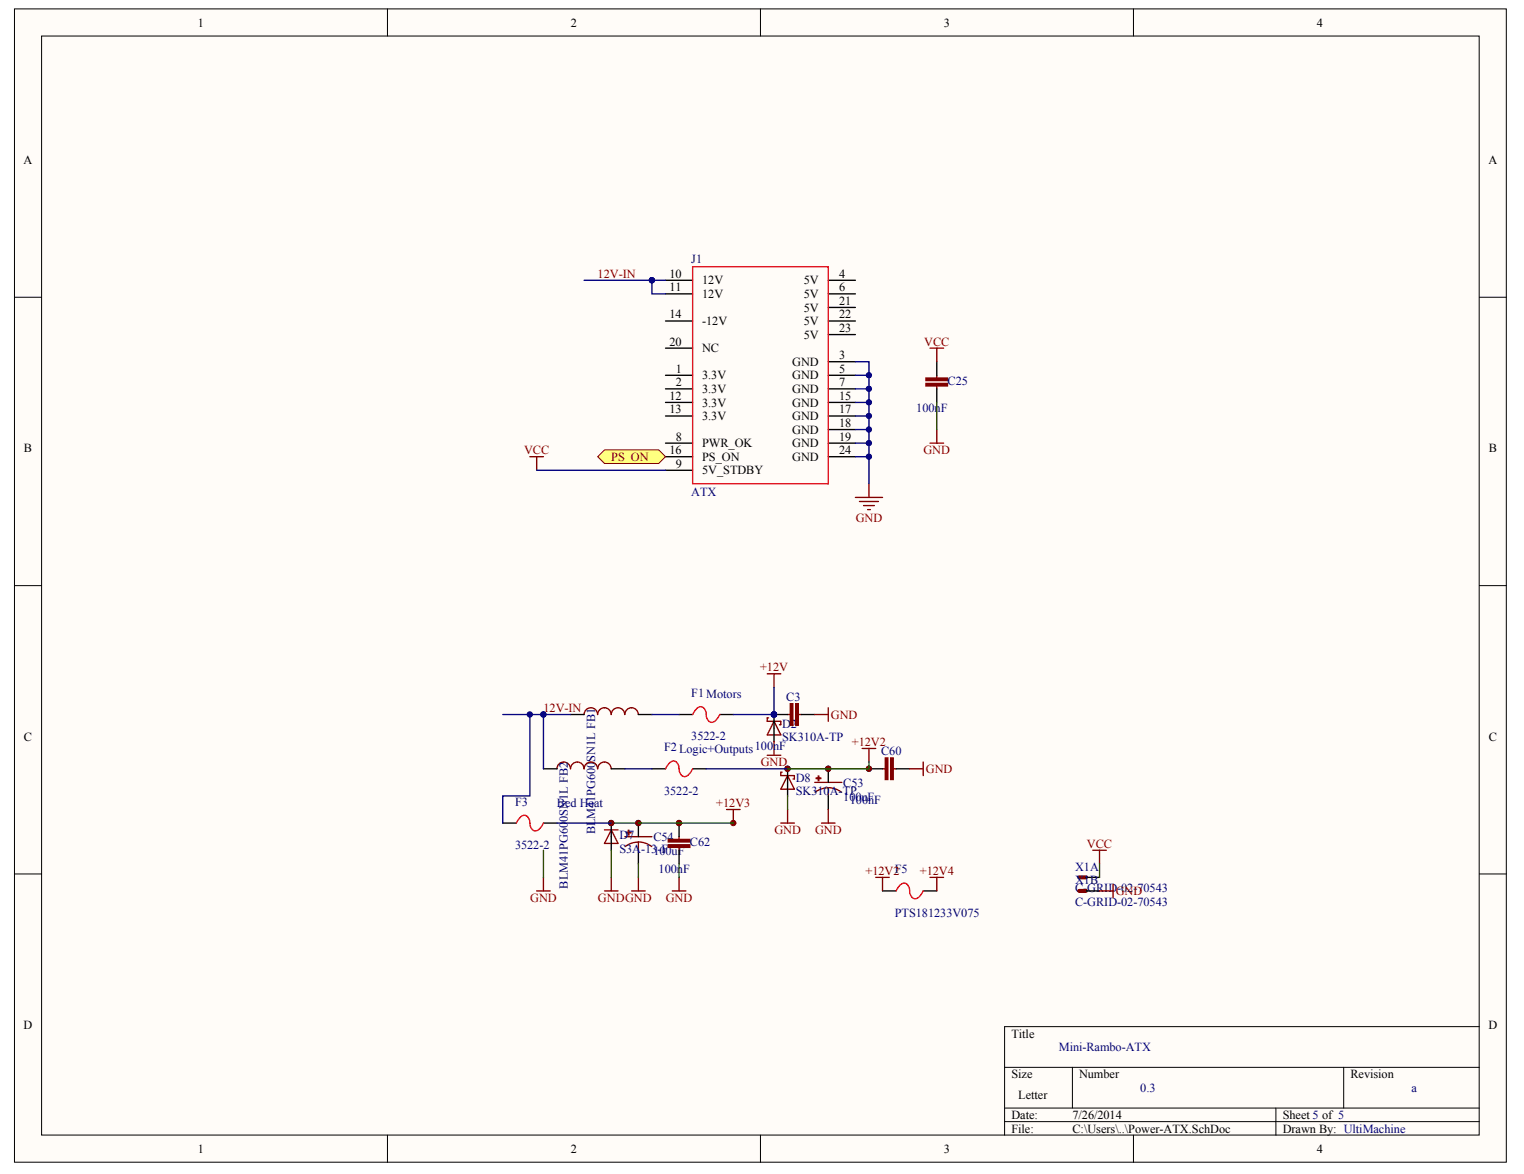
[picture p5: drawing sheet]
<svg xmlns="http://www.w3.org/2000/svg" width="269mm" height="207mm" viewBox="0 0 269 207" stroke-linecap="round" stroke-linejoin="round" font-family="sans-serif">
<defs><g id="words">
<g font-size="2.2">
<text x="34.9" y="4.7">1</text>
<text x="100.7" y="4.7">2</text>
<text x="166.5" y="4.7">3</text>
<text x="232.3" y="4.7">4</text>
<text x="4.2" y="28.9">A</text>
<text x="262.6" y="28.9">A</text>
<text x="118.1" y="49">10</text>
<text x="118.1" y="51.4">11</text>
<text x="123.9" y="50.2">12V</text>
<text x="123.9" y="52.6">12V</text>
<text x="141.8" y="50.2">5V</text>
<text x="141.8" y="52.6">5V</text>
<text x="148" y="49">4</text>
<text x="148" y="51.4">6</text>
<text x="148" y="53.8">21</text>
<text x="118.1" y="56.1">14</text>
<text x="123.9" y="57.3">-12V</text>
<text x="141.8" y="55">5V</text>
<text x="141.8" y="57.3">5V</text>
<text x="141.8" y="59.7">5V</text>
<text x="148" y="56.1">22</text>
<text x="148" y="58.5">23</text>
<text x="118.1" y="61">20</text>
<text x="119.2" y="65.7">1</text>
<text x="123.9" y="62.1">NC</text>
<text x="139.7" y="64.5">GND</text>
<text x="148" y="63.3">3</text>
<text x="148" y="65.7">5</text>
<text x="118.1" y="70.5">12</text>
<text x="119.2" y="68.1">2</text>
<text x="123.9" y="66.9">3.3V</text>
<text x="123.9" y="69.3">3.3V</text>
<text x="123.9" y="71.7">3.3V</text>
<text x="139.7" y="66.9">GND</text>
<text x="139.7" y="69.3">GND</text>
<text x="139.7" y="71.7">GND</text>
<text x="148" y="68.1">7</text>
<text x="148" y="70.5">15</text>
<text x="118.1" y="72.9">13</text>
<text x="119.2" y="77.7">8</text>
<text x="123.9" y="74.1">3.3V</text>
<text x="139.7" y="74.1">GND</text>
<text x="139.7" y="76.5">GND</text>
<text x="148" y="72.9">17</text>
<text x="148" y="75.3">18</text>
<text x="148" y="77.7">19</text>
<text x="4.2" y="79.8">B</text>
<text x="118.1" y="80.1">16</text>
<text x="119.2" y="82.5">9</text>
<text x="123.9" y="78.9">PWR_OK</text>
<text x="123.9" y="83.7">5V_STDBY</text>
<text x="123.9" y="81.3">PS_ON</text>
<text x="139.7" y="78.9">GND</text>
<text x="139.7" y="81.3">GND</text>
<text x="148" y="80.1">24</text>
<text x="262.6" y="79.8">B</text>
<text x="4.2" y="130.6">C</text>
<text x="262.6" y="130.6">C</text>
<text x="4.2" y="181.5">D</text>
<text x="178.4" y="183">Title</text>
<text x="262.6" y="181.5">D</text>
<text x="178.4" y="190.2">Size</text>
<text x="190.4" y="190.2">Number</text>
<text x="238.2" y="190.2">Revision</text>
<text x="178.4" y="197.4">Date:</text>
<text x="179.6" y="193.8">Letter</text>
<text x="189.2" y="197.4">7/26/2014</text>
<text x="226.3" y="197.4">Sheet 5 of 5</text>
<text x="34.9" y="203.4">1</text>
<text x="100.7" y="203.4">2</text>
<text x="166.5" y="203.4">3</text>
<text x="178.4" y="199.8">File:</text>
<text x="189.2" y="199.8">C:\Users\..\Power-ATX.SchDoc</text>
<text x="226.3" y="199.8">Drawn By: UltiMachine</text>
<text x="232.3" y="203.4">4</text>
</g>
<g font-size="2.2" fill="#000080">
<text x="121.9" y="46.3">J1</text>
<text x="167.2" y="67.9">C25</text>
<text x="161.6" y="72.7">100nF</text>
<text x="121.9" y="87.5">ATX</text>
<text x="121.9" y="122.9">F1Motors</text>
<text x="138.7" y="123.7">C3</text>
<text x="121.9" y="130.6">3522-2</text>
<text x="138" y="128.3">D2</text>
<text x="138" y="130.7">SK310A-TP</text>
<text x="117.1" y="132.5">F2Logic+Outputs100nF</text>
<text x="140.4" y="137.9">D8</text>
<text x="155.4" y="133.2">C60</text>
<text x="90.8" y="142.1">F3</text>
<text x="98.2" y="142.3">Bed Heat</text>
<text x="117.1" y="140.2">3522-2</text>
<text x="140.4" y="140.3">SK310A-TP</text>
<text x="148.7" y="138.8">C53</text>
<text x="148.7" y="141.2">100uF</text>
<text x="149.9" y="141.8">100nF</text>
<text x="90.8" y="149.7">3522-2</text>
<text x="100.2" y="145" transform="rotate(-90 100.2 145)">0SN1L FB2</text>
<text x="105" y="147.2" transform="rotate(-90 105 147.2)">BLM41PG600SN1L FB1</text>
<text x="109.3" y="148.1">D7</text>
<text x="115.2" y="148.4">C54</text>
<text x="121.7" y="149.3">C62</text>
<text x="109.3" y="150.5">S3A-13-F</text>
<text x="115.2" y="150.8">100uF</text>
<text x="116.2" y="154">100nF</text>
<text x="189.6" y="153.6">X1A</text>
<text x="189.6" y="156">X1B</text>
<text x="100.2" y="156.7" transform="rotate(-90 100.2 156.7)">BLM41PG60</text>
<text x="157.8" y="161.7">PTS181233V075</text>
<text x="189.6" y="157.4">C-GRID-02-70543</text>
<text x="189.6" y="159.8">C-GRID-02-70543</text>
<text x="186.8" y="185.4">Mini-Rambo-ATX</text>
<text x="201.1" y="192.6">0.3</text>
<text x="249" y="192.6">a</text>
</g>
<g font-size="2.2" fill="#800000">
<text x="105.4" y="49">12V-IN</text>
<text x="163" y="61">VCC</text>
<text x="92.4" y="80.1">VCC</text>
<text x="107.8" y="81.3">PS_ON</text>
<text x="162.9" y="80.1">GND</text>
<text x="150.9" y="92.1">GND</text>
<text x="134.1" y="118.4">+12V</text>
<text x="95.9" y="125.6">12V-IN</text>
<text x="146.6" y="126.8">GND</text>
<text x="150.3" y="131.6">+12V2</text>
<text x="134.2" y="135.1">GND</text>
<text x="163.3" y="136.3">GND</text>
<text x="126.3" y="142.3">+12V3</text>
<text x="136.6" y="147.1">GND</text>
<text x="143.8" y="147.1">GND</text>
<text x="191.7" y="149.5">VCC</text>
<text x="152.7" y="154.3">+12V2F5</text>
<text x="162.2" y="154.3">+12V4</text>
<text x="93.5" y="159.1">GND</text>
<text x="105.5" y="159.1">GNDGND</text>
<text x="117.4" y="159.1">GND</text>
<text x="196.8" y="157.9">GND</text>
</g>
</g></defs>
<g fill="#fffcf8" stroke="#000" stroke-width=".18">
<path d="M2.6 1.6h263.1v203.4h-263.1z"/>
<path d="M7.3 6.4h253.6v193.8h-253.6z"/>
</g>
<g fill="none" stroke="#000" stroke-width=".18">
<path d="M68.3 1.6v4.8M134.1 1.6v4.8M199.9 1.6v4.8M2.6 52.4h4.7M260.9 52.4h4.8M2.6 103.3h4.7M260.9 103.3h4.8M2.6 154.2h4.7M260.9 154.2h4.8M177.2 188.3h83.7M177.2 195.4h83.7M177.2 197.8h83.7"/>
<path d="M189.2 188.3v7.1M225 195.4v4.8M237 188.3v7.1M260.9 181.1h-83.7v19.1M68.3 200.2v4.8M134.1 200.2v4.8M199.9 200.2v4.8"/>
</g>
<g fill="#000080" stroke="#000080" stroke-width=".18">
<circle cx="107.8" cy="145.2" r=".47"/>
<circle cx="112.6" cy="145.2" r=".47"/>
<circle cx="119.8" cy="145.2" r=".47"/>
<circle cx="138.9" cy="135.6" r=".47"/>
<circle cx="146.1" cy="135.6" r=".47"/>
<circle cx="153.3" cy="135.6" r=".47"/>
<circle cx="136.5" cy="126" r=".47"/>
<circle cx="93.5" cy="126" r=".47"/>
<circle cx="95.8" cy="126" r=".47"/>
<circle cx="153.3" cy="66.2" r=".47"/>
<circle cx="153.3" cy="68.6" r=".47"/>
<circle cx="153.3" cy="71" r=".47"/>
<circle cx="153.3" cy="73.4" r=".47"/>
<circle cx="153.3" cy="75.8" r=".47"/>
<circle cx="153.3" cy="78.2" r=".47"/>
<circle cx="153.3" cy="80.5" r=".47"/>
<circle cx="115" cy="49.4" r=".47"/>
</g>
<g fill="none" stroke="#800000" stroke-width=".24">
<path d="M164 78.2h2.4M164 61.4h2.4M165.2 61.4v2.4M165.2 66.2v.5M165.2 68.1v.5M165.2 75.8v2.4M93.5 80.6h2.4M94.7 80.6v2.4M150.9 87.7h4.8M151.6 88.5h3.4M152.3 89.2h1.9M153 89.9h.5"/>
<path d="M153.3 85.3v2.4M135.3 118.9h2.4M136.5 118.9v2.3M103 135.6a1.2 1.2 0 0 0-1.2-1.2 1.2 1.2 0 0 0-1.2 1.2 1.18 1.18 0 0 0-1.2-1.2 1.18 1.18 0 0 0-1.2 1.2M105.4 126a1.18 1.18 0 0 0-1.2-1.2 1.18 1.18 0 0 0-1.2 1.2M105.4 135.6a1.18 1.18 0 0 0-1.2-1.2 1.18 1.18 0 0 0-1.2 1.2M107.8 135.6a1.18 1.18 0 0 0-1.2-1.2 1.18 1.18 0 0 0-1.2 1.2M112.6 126a1.2 1.2 0 0 0-1.2-1.2 1.2 1.2 0 0 0-1.2 1.2 1.2 1.2 0 0 0-1.2-1.2 1.2 1.2 0 0 0-1.2 1.2 1.18 1.18 0 0 0-1.2-1.2 1.18 1.18 0 0 0-1.2 1.2M135.3 133.2h2.4M135.6 126.6h-.3v.6h2.4v.6h-.2M136.5 127.2l1.2 2.4h-2.4zM136.5 130.8v2.4"/>
<path d="M138 136.2h-.3v.6h2.4v.6h-.2M138.9 136.8l1.2 2.4h-2.4zM138.9 126h.5M140.8 126h.5M143.7 138h4.8M143.7 126h2.4M146.1 138.9a3.8 3.8 0 0 1 2.3 .9M146.1 139l-1 .1-1.3 .6M146.1 124.8v2.4M146.1 139v1.4M152.1 132h2.4M153.3 132v2.4"/>
<path d="M155.7 135.6h.4M157.6 135.6h.5M160.5 135.6h2.3M162.8 134.4v2.4M94.7 157.2h2.4M95.9 154.8v2.4M106.6 146.4h2.4M106.6 157.2h2.4M107.8 146.4l1.2 2.4h-2.4zM107.8 154.8v2.4M110.2 147.6h4.8M111.4 157.2h2.4"/>
<path d="M112.6 148.5a3.8 3.8 0 0 1 2.3 .8M112.6 148.5l-1.5 .3-.8 .5M112.6 148.5v1.5M112.6 154.8v2.4M118.6 157.2h2.4M119.8 147.6v.5M119.8 149.5v.5M119.8 154.8v2.4M128.2 142.8h2.3M129.4 142.8v2.4M137.7 145.2h2.4M138.9 142.8v2.4"/>
<path d="M144.9 145.2h2.4M146.1 142.8v2.4M154.5 154.8h2.4M155.7 154.8v2.4M164 154.8h2.4M165.2 154.8v2.4M192.8 150h2.3M193.9 157.2h2.4M193.9 150v2.4M196.3 156v2.3"/>
</g>
<g fill="#800000" stroke="#800000" stroke-width=".24">
<path d="M144 137.2h.8v.1h-.8z"/>
<path d="M144.3 136.9h.1v.8h-.1z"/>
<path d="M110.5 146.8h.8v.1h-.8z"/>
<path d="M110.8 146.5h.1v.8h-.1z"/>
<path d="M157.1 133.7h.5v3.8h-.5z"/>
<path d="M156.1 133.7h.5v3.8h-.5z"/>
<path d="M117.9 149h3.8v.5h-3.8z"/>
<path d="M117.9 148.1h3.8v.4h-3.8z"/>
<path d="M140.4 124.1h.4v3.8h-.4z"/>
<path d="M139.4 124.1h.5v3.8h-.5z"/>
<path d="M163.3 67.6h3.8v.5h-3.8z"/>
<path d="M163.3 66.7h3.8v.4h-3.8z"/>
</g>
<g fill="none" stroke="#000" stroke-width=".24">
<path d="M117.4 49.4h4.8M117.4 51.8h4.8M117.4 56.6h4.8M146.1 49.4h4.8M146.1 51.8h4.8M146.1 56.6h4.8M146.1 54.2h4.8M146.1 59h4.8M117.4 66.2h4.8M117.4 68.6h4.8M117.4 78.2h4.8M117.4 71h4.8"/>
<path d="M117.4 73.4h4.8M117.4 61.4h4.8M146.1 66.2h4.8M146.1 68.6h4.8M146.1 63.8h4.8M146.1 78.2h4.8M146.1 71h4.8M146.1 73.4h4.8M146.1 75.8h4.8M165.2 63.8v2.4M165.2 68.6v2.4M117.4 83h4.8"/>
<path d="M117.4 80.6h4.8M146.1 80.6h4.8M95.9 135.6h2.3M100.6 126h2.4M107.8 135.6h2.4M112.6 126h2.4M115 135.6h2.4M119.8 126h2.4M122.2 135.6h2.4M127 126h2.4M138.9 126h-2.4v4.8M138.9 135.6v4.8"/>
<path d="M141.3 126h2.4M146.1 135.6v2.4M153.3 135.6h2.4M158.1 135.6h2.4M88.7 145.2h2.4M95.9 145.2h2.3M107.8 145.2v4.8M112.6 145.2v2.4M112.6 150v2.4M119.8 145.2v2.4M119.8 150v2.4M146.1 140.4v2.4"/>
<path d="M155.7 157.2h2.4M162.8 157.2h2.4M191.6 154.8h2.3M191.6 157.2h2.3"/>
</g>
<path d="M117.4 135.6l.3-.6a1.08 1.08 0 0 1 1.6-.6 2.39 2.39 0 0 1 .6 1.8 .97 .97 0 0 0 .8 .8 .97 .97 0 0 0 1-.6l.5-.8M122.2 126l.3-.5a1.08 1.08 0 0 1 1.6-.7 2.39 2.39 0 0 1 .5 1.8 .97 .97 0 0 0 .9 .8 .97 .97 0 0 0 1-.6l.5-.8M91.1 145.2l.3-.6a1.08 1.08 0 0 1 1.6-.6 2.39 2.39 0 0 1 .5 1.7 .97 .97 0 0 0 .9 .9 .97 .97 0 0 0 1-.7l.5-.7M158.1 157.2l.3-.6a1.08 1.08 0 0 1 1.6-.7 2.39 2.39 0 0 1 .5 1.8 .97 .97 0 0 0 .9 .8 .97 .97 0 0 0 1-.6l.4-.7" fill="none" stroke="#f00" stroke-width=".24"/>
<path d="M190.4 154.8h1.2M190.4 157.2h1.2" fill="none" stroke="#800000" stroke-width=".72"/>
<path d="M165.2 71v4.8M153.3 134.4v1.2h-14.4M95.9 150v4.8M107.8 150v4.8M107.8 145.2h21.6M112.6 152.4v2.4M119.8 152.4v2.4M138.9 140.4v2.4M193.9 152.4v2.4" fill="none" stroke="#008000" stroke-width=".24"/>
<g fill="#800000" stroke="#800000" stroke-width=".18">
<circle cx="146.1" cy="135.6" r=".47"/>
<circle cx="153.3" cy="135.6" r=".47"/>
<circle cx="138.9" cy="135.6" r=".47"/>
<circle cx="112.6" cy="145.2" r=".47"/>
<circle cx="107.8" cy="145.2" r=".47"/>
<circle cx="129.3" cy="145.2" r=".47"/>
<circle cx="119.8" cy="145.2" r=".47"/>
</g>
<g fill="none" stroke="#000080" stroke-width=".24">
<path d="M103 49.4h14.4M115 49.4v2.4h2.4M150.9 63.8h2.4v21.5M150.9 66.2h2.4M150.9 68.6h2.4M150.9 71h2.4M150.9 73.4h2.4M150.9 75.8h2.4M150.9 78.2h2.4M94.7 83h22.7M150.9 80.6h2.4M88.7 126h11.9"/>
<path d="M93.5 126v14.4h-4.8v4.8M95.9 126v9.6M110.2 135.6h4.8M115 126h4.8M124.6 135.6h14.3M136.5 121.2v4.8h-7.1M98.2 145.2h9.6"/>
</g>
<path d="M122.2 47h23.9v38.3h-23.9z" fill="none" stroke="#ee0e22" stroke-width=".24"/>
<path d="M106.6 79.4h9.6l1.2 1.2-1.2 1.2h-9.6l-1.2-1.2z" fill-rule="evenodd" fill="#ffff80" stroke="#800000" stroke-width=".18"/>
<use href="#words"/>
</svg>
